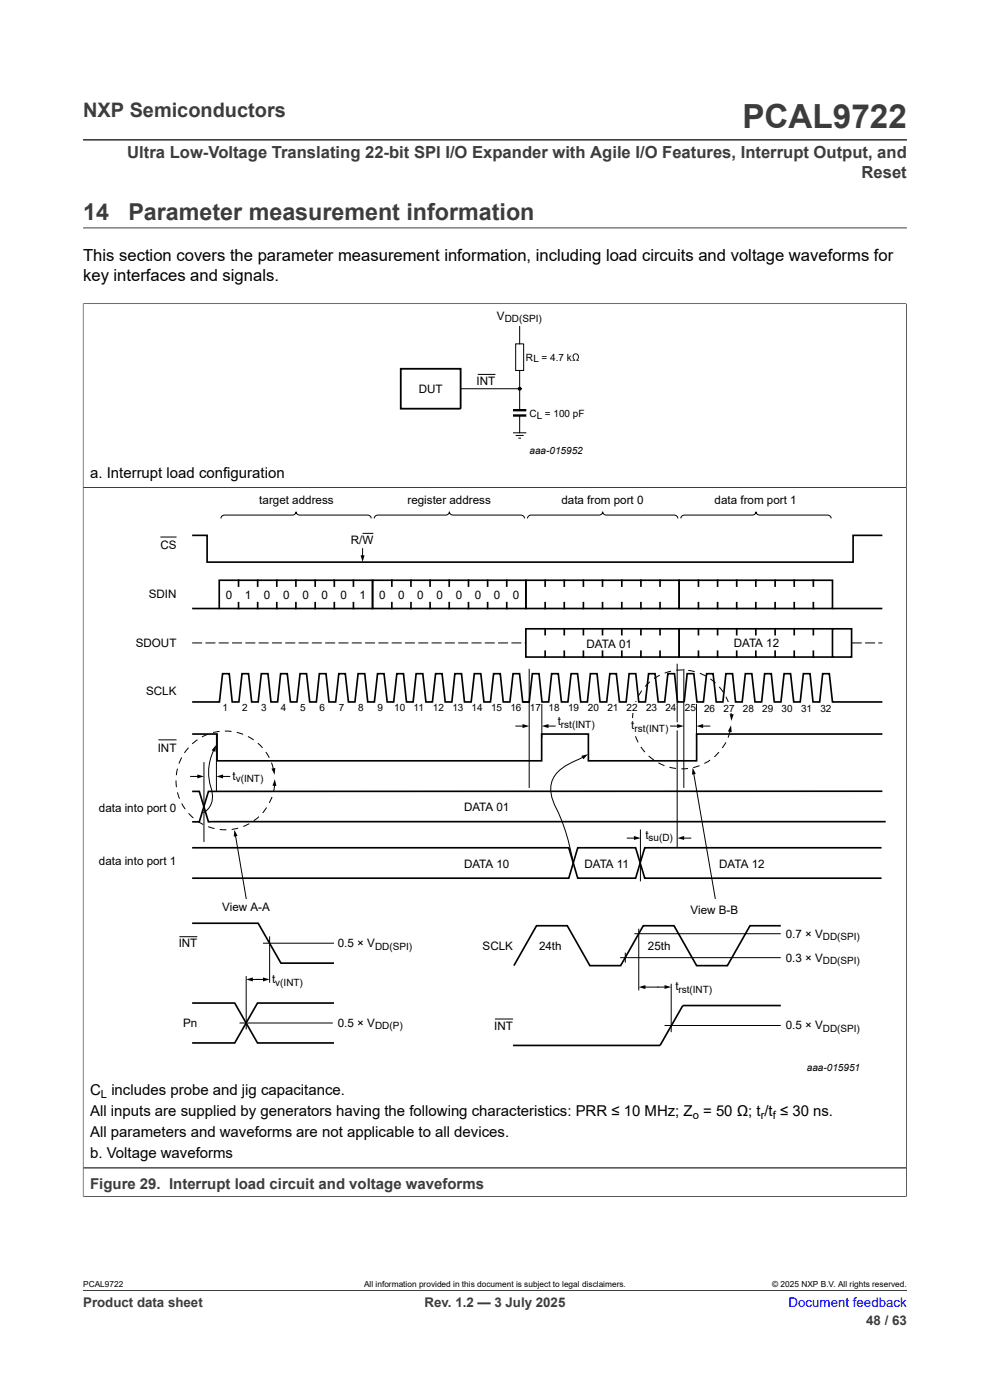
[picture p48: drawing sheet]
<svg xmlns="http://www.w3.org/2000/svg" width="210mm" height="297mm" viewBox="0 0 210 297" stroke-linecap="round" stroke-linejoin="round" font-family="sans-serif">
<defs><g id="words">
<text font-size="7.1" fill="#3c3c3c" x="157.5" y="27.2">PCAL9722</text>
<g font-size="4.9" fill="#3c3c3c">
<text x="17.6" y="46.6">14</text>
<text x="27.2" y="46.6">Parameter measurement information</text>
</g>
<text font-size="4.2" fill="#3c3c3c" x="17.6" y="24.8">NXP Semiconductors</text>
<g font-size="3.5" fill="#3c3c3c">
<text x="27" y="33.5">Ultra Low-Voltage Translating 22-bit SPI I/O Expander with Agile I/O Features, Interrupt Output, and</text>
<text x="182.8" y="37.7">Reset</text>
</g>
<g font-size="3.5">
<text x="17.6" y="55.5">This section covers the parameter measurement information, including load circuits and voltage waveforms for</text>
<text x="17.6" y="59.7">key interfaces and signals.</text>
</g>
<g font-size="3.2">
<text x="19.1" y="101.3">a. Interrupt load configuration</text>
<text x="19.1" y="232.3">C includes probe and jig capacitance.</text>
<text x="19.1" y="236.7">All inputs are supplied by generators having the following characteristics: PRR ≤ 10 MHz; Z = 50 Ω; t /t ≤ 30 ns.</text>
<text x="19.1" y="241.2">All parameters and waveforms are not applicable to all devices.</text>
<text x="19.1" y="245.6">b. Voltage waveforms</text>
</g>
<text font-size="3.2" fill="#3c3c3c" x="19.1" y="252.3">Figure 29. Interrupt load circuit and voltage waveforms</text>
<g font-size="2.8" fill="#3c3c3c">
<text x="17.6" y="277.3">Product data sheet</text>
<text x="90.1" y="277.3">Rev. 1.2 — 3 July 2025</text>
<text x="183.7" y="281">48 / 63</text>
</g>
<text font-size="2.8" fill="#00f" x="167.3" y="277.3">Document feedback</text>
<g font-size="2.5">
<text x="105.4" y="67.9">V</text>
<text x="88.8" y="83.3">DUT</text>
<text x="101.1" y="81.6">INT</text>
<text x="55" y="106.9">target address</text>
<text x="86.4" y="106.9">register address</text>
<text x="119.1" y="106.9">data from port 0</text>
<text x="151.6" y="106.9">data from port 1</text>
<text x="34" y="116.4">CS</text>
<text x="74.4" y="115.4">R/W</text>
<text x="31.6" y="126.9">SDIN</text>
<text x="47.9" y="127.1">0</text>
<text x="51.9" y="127.1">1</text>
<text x="56" y="127.1">0</text>
<text x="60.1" y="127.1">0</text>
<text x="64.1" y="127.1">0</text>
<text x="68.2" y="127.1">0</text>
<text x="72.3" y="127.1">0</text>
<text x="76.3" y="127.1">1</text>
<text x="80.4" y="127.1">0</text>
<text x="84.5" y="127.1">0</text>
<text x="88.5" y="127.1">0</text>
<text x="92.6" y="127.1">0</text>
<text x="96.7" y="127.1">0</text>
<text x="100.7" y="127.1">0</text>
<text x="104.8" y="127.1">0</text>
<text x="108.8" y="127.1">0</text>
<text x="28.8" y="137.2">SDOUT</text>
<text x="124.4" y="137.4">DATA 01</text>
<text x="155.6" y="137.3">DATA 12</text>
<text x="31" y="147.4">SCLK</text>
<text x="118.3" y="153.9">t</text>
<text x="133.9" y="154.7">t</text>
<text x="33.5" y="159.4">INT</text>
<text x="49.3" y="165.4">t</text>
<text x="21" y="172.3">data into port 0</text>
<text x="98.4" y="172.1">DATA 01</text>
<text x="136.9" y="178">t</text>
<text x="21" y="183.4">data into port 1</text>
<text x="98.4" y="184.1">DATA 10</text>
<text x="124" y="184.1">DATA 11</text>
<text x="152.6" y="184.1">DATA 12</text>
<text x="47.1" y="193.2">View A-A</text>
<text x="146.5" y="193.8">View B-B</text>
<text x="37.9" y="201">INT</text>
<text x="71.7" y="201">0.5 × V</text>
<text x="102.4" y="201.5">SCLK</text>
<text x="114.3" y="201.5">24th</text>
<text x="137.4" y="201.5">25th</text>
<text x="166.7" y="199">0.7 × V</text>
<text x="57.7" y="208.6">t</text>
<text x="166.7" y="204.1">0.3 × V</text>
<text x="143.3" y="210.1">t</text>
<text x="38.9" y="217.9">Pn</text>
<text x="71.7" y="217.8">0.5 × V</text>
<text x="104.8" y="218.4">INT</text>
<text x="166.7" y="218.4">0.5 × V</text>
</g>
<g font-size="2.4">
<text x="21.4" y="232.9">L</text>
<text x="146.9" y="237.4">o</text>
<text x="161.4" y="237.4">r</text>
<text x="163.9" y="237.4">f</text>
</g>
<g font-size="2.1">
<text x="107.1" y="68.4">DD(SPI)</text>
<text x="111.6" y="76.5">RL = 4.7 k</text>
<text x="112.3" y="88.4">CL = 100 pF</text>
<text x="112.3" y="96.3">aaa-015952</text>
<text x="47.2" y="150.8">1</text>
<text x="51.3" y="150.9">2</text>
<text x="55.4" y="150.9">3</text>
<text x="59.6" y="150.9">4</text>
<text x="63.6" y="150.9">5</text>
<text x="67.8" y="150.9">6</text>
<text x="71.9" y="150.9">7</text>
<text x="76" y="150.9">8</text>
<text x="80.1" y="150.9">9</text>
<text x="83.6" y="150.9">10</text>
<text x="87.7" y="150.9">11</text>
<text x="91.8" y="150.9">12</text>
<text x="96" y="150.9">13</text>
<text x="100" y="150.9">14</text>
<text x="104.2" y="150.9">15</text>
<text x="108.3" y="150.9">16</text>
<text x="112.4" y="150.9">17</text>
<text x="116.3" y="150.8">18</text>
<text x="119" y="154.3">rst(INT)</text>
<text x="120.5" y="150.9">19</text>
<text x="124.7" y="150.9">20</text>
<text x="128.8" y="150.9">21</text>
<text x="132.9" y="150.9">22</text>
<text x="134.6" y="155.2">rst(INT)</text>
<text x="137" y="150.9">23</text>
<text x="141.1" y="150.9">24</text>
<text x="145.3" y="150.9">25</text>
<text x="149.4" y="151">26</text>
<text x="153.5" y="151">27</text>
<text x="157.6" y="151">28</text>
<text x="161.7" y="151">29</text>
<text x="165.8" y="151">30</text>
<text x="169.9" y="151">31</text>
<text x="174" y="151">32</text>
<text x="50" y="165.9">v(INT)</text>
<text x="137.6" y="178.5">su(D)</text>
<text x="79.6" y="201.5">DD(SPI)</text>
<text x="174.5" y="199.5">DD(SPI)</text>
<text x="58.4" y="209.1">v(INT)</text>
<text x="174.5" y="204.6">DD(SPI)</text>
<text x="143.9" y="210.6">rst(INT)</text>
<text x="79.6" y="218.3">DD(P)</text>
<text x="174.5" y="218.9">DD(SPI)</text>
<text x="171.2" y="227.1">aaa-015951</text>
</g>
<g font-size="1.8">
<text x="17.6" y="273.1">PCAL9722</text>
<text x="77.2" y="273.1">All information provided in this document is subject to legal disclaimers.</text>
<text x="163.8" y="273.1">© 2025 NXP B.V. All rights reserved.</text>
</g>
</g></defs>
<path d="M17.6 29.7h174.8M17.6 48.3h174.8M17.6 64.4h174.7M192.3 64.4v183.4h-174.7v-183.4M17.6 103.4h174.7" fill="none" stroke="#3c3c3c" stroke-width=".21"/>
<path d="M85 78.2h12.7v8.5h-12.7z" fill="none" stroke="#000" stroke-width=".38"/>
<g fill="none" stroke="#000" stroke-width=".21">
<path d="M101.3 79.4h3.8M109.4 72.9h1.7v5.7h-1.7zM110.2 69.2v3.7M110.2 78.6v8.4M97.7 82.5h12.5M108.8 91.8h2.8M109.4 92.4h1.7M109.9 92.9h.6M110.2 88.1v3.7M34 113.9h3.4M46.9 110a.75 .75 0 0 1 .7-.7h14.4a.75 .75 0 0 0 .8-.7 .75 .75 0 0 0 .8 .7h14.4a.75 .75 0 0 1 .7 .7M76.9 113.2h2.3"/>
<path d="M76.9 116.4v1.7M79.4 110a.75 .75 0 0 1 .8-.7h14.3a.75 .75 0 0 0 .8-.7 .75 .75 0 0 0 .8 .7h14.4a.75 .75 0 0 1 .8 .7M111.9 110a.75 .75 0 0 1 .8-.7h14.4a.75 .75 0 0 0 .7-.7 .75 .75 0 0 0 .8 .7h14.4a.75 .75 0 0 1 .8 .7M144.4 110a.75 .75 0 0 1 .8-.7h14.4a.75 .75 0 0 0 .8-.7 .75 .75 0 0 0 .7 .7h14.4a.75 .75 0 0 1 .8 .7M33.6 157h3.8M45.6 158.8a10.6 10.6 0 0 0-.9 8.2 4.1 4.1 0 0 1-1.4 5.3M45.9 155.7v12.2M109.4 154h1.7M112.3 142v25M114.9 149.4v7M116.1 154h1.7M142.2 154h1.7"/>
<path d="M143.6 140.9v12.2M143.6 155.1v24.5M145.1 142v25M147.7 149.4v7M148.9 154h1.7M40.4 164.7h1.7M43.3 161.8v16.7M47 164.7h1.7M124 160.3l-.7 .5-1.5 .7a8.3 8.3 0 0 0-4.7 4.1 7.1 7.1 0 0 0 .9 5.8 45.1 45.1 0 0 1 3.6 11.7M133.1 177.8h1.7M144.8 177.8h1.7M38 198.7h3.9"/>
<path d="M57.2 198.6v9.9M134.6 198.1h31M135.5 197v13.1M50.8 217h19.8M52.2 207.1v11.3M53.4 207.8h2.7M55.8 200.1h15M105 216.2h3.8M131.5 203.2h34.1M132.6 202.1v2.1M136.6 209.4h4.6M141 217.6h24.6"/>
<path d="M142.4 208.7v10.3"/>
</g>
<g fill="#000">
<path d="M121.6 75.2a.72 .72 0 0 1 1.1 .1 .72 .72 0 0 1-.2 1h.3v.2h-.6v-.2a.57 .57 0 0 0 .4-.7 .57 .57 0 0 0-.8-.3l-.1 .2a.69 .69 0 0 0 .3 .8v.2h-.6v-.2h.4l-.3-.6zM76.5 117.8h.8l-.4 1.4zM45.8 158l-.1 1.5-.8-.3zM110.8 153.6l1.5 .4-1.5 .5zM114.9 154l1.4-.4v.9zM143.6 153.6l1.5 .4-1.5 .5zM147.7 154l1.4-.4v.9zM155.1 153.9l.1 1.4-.8-.1zM154.8 151.5h.8l-.5 1.4zM41.9 164.3l1.4 .4-1.4 .4zM45.9 164.7l1.4-.4v.8zM57.6 163.1l.8-.2-.1 1.5z"/>
<path d="M58.3 165.3l.3 1.4h-.8zM123.3 160.3l1.4-.3-.9 1.1zM134.5 177.3l1.4 .5-1.4 .4zM143.7 177.8l1.4-.5v.9zM52.2 207.8l1.4-.4v.8zM55.8 207.4l1.4 .4-1.4 .4zM135.5 209.4l1.4-.4v.8zM141 209l1.4 .4-1.4 .4z"/>
<circle cx="110.2" cy="82.5" r=".28"/>
</g>
<circle cx="110.2" cy="82.5" r=".28" fill="none" stroke="#000" stroke-width=".25"/>
<path d="M108.8 87h2.8M108.8 88.1h2.8" fill="none" stroke="#000" stroke-width=".51"/>
<g fill="none" stroke="#000" stroke-width=".35">
<path d="M40.8 113.6h3.1v5.7h137.1v-5.7h6.2M40.8 129.1h5.7M46.5 123.1h32.5v6h-32.5zM50.6 123.1v1.2M50.6 127.9v1.2M54.7 123.1v1.2M54.7 127.9v1.2M58.7 123.1v1.2M58.7 127.9v1.2M62.8 123.1v1.2M62.8 127.9v1.2M66.9 123.1v1.2"/>
<path d="M66.9 127.9v1.2M70.9 123.1v1.2M70.9 127.9v1.2M75 123.1v1.2M75 127.9v1.2M79 123.1h32.5v6h-32.5zM83.1 123.1v1.2M83.1 127.9v1.2M87.2 123.1v1.2M87.2 127.9v1.2M91.2 123.1v1.2M91.2 127.9v1.2"/>
<path d="M95.3 123.1v1.2M95.3 127.9v1.2M99.4 123.1v1.2M99.4 127.9v1.2M103.4 123.1v1.2M103.4 127.9v1.2M107.5 123.1v1.2M107.5 127.9v1.2M111.5 123.1h32.6v6h-32.6zM111.5 133.4h32.6v6h-32.6zM115.6 123.1v1.2M115.6 127.9v1.2"/>
<path d="M115.6 133.4v1.2M115.6 138.2v1.2M119.7 123.1v1.2M119.7 127.9v1.2M119.7 133.4v1.2M119.7 138.2v1.2M123.8 123.1v1.2M123.8 127.9v1.2M123.8 133.4v1.2M123.8 138.2v1.2M127.8 123.1v1.2M127.8 127.9v1.2"/>
<path d="M127.8 133.4v1.2M127.8 138.2v1.2M131.9 123.1v1.2M131.9 127.9v1.2M131.9 133.4v1.2M131.9 138.2v1.2M136 123.1v1.2M136 127.9v1.2M136 133.4v1.2M136 138.2v1.2M140 123.1v1.2M140 127.9v1.2"/>
<path d="M140 133.4v1.2M140 138.2v1.2M144.1 123.1h32.5v6h-32.5zM148.2 123.1v1.2M148.2 127.9v1.2M148.2 133.4v1.2M148.2 138.2v1.2M152.2 123.1v1.2M152.2 127.9v1.2M152.2 133.4v1.2M152.2 138.2v1.2M156.3 123.1v1.2"/>
<path d="M156.3 127.9v1.2M156.3 133.4v1.2M156.3 138.2v1.2M160.3 123.1v1.2M160.3 127.9v1.2M160.3 133.4v1.2M160.3 138.2v1.2M164.4 123.1v1.2M164.4 127.9v1.2M164.4 133.4v1.2M164.4 138.2v1.2M168.5 123.1v1.2"/>
<path d="M168.5 127.9v1.2M168.5 133.4v1.2M168.5 138.2v1.2M172.5 123.1v1.2M172.5 127.9v1.2M172.5 133.4v1.2M172.5 138.2v1.2M176.6 133.4h4v6h-4zM176.6 133.4h-32.5v6h32.5M176.6 129.1h10.6M40.8 148.9h5.7l.7-6h1.4l.7 6h1.4l.6-6h1.4l.7 6h1.4l.6-6h1.4l.7 6h1.4l.6-6h1.4l.7 6h1.4l.6-6h1.4l.7 6h1.4l.6-6h1.5l.6 6h1.4l.7-6h1.3l.7 6h1.4l.7-6h1.4l.6 6h1.4l.7-6h1.4l.6 6h1.4l.7-6h1.4l.6 6h1.4l.7-6h1.4l.6 6h1.4l.7-6h1.4l.6 6h1.5l.6-6h1.4l.6 6h1.4l.7-6h1.4l.7 6h1.3l.7-6h1.4l.7 6h1.4l.6-6h1.4l.7 6h1.4M40.8 155.7h5.2v5.7h68.9v-5.7h9.9v5.7h23v-5.7h39.4"/>
<path d="M110.9 148.9h1.4l.6-6h1.4l.7 6h1.4l.6-6h1.4l.7 6h1.4l.6-6h1.4l.7 6h1.4l.6-6h1.4l.7 6h1.4l.7-6h1.3l.7 6h1.4l.6-6h1.5l.6 6h1.4l.7-6h1.4l.6 6h1.4l.7-6h1.4l.6 6h1.4M40.8 179.8h79.8l2 6.5h12.2l2-6.5h50.2M40.8 186.3h79.8l2-6.5h12.2l2 6.5h50.2M40.8 195.9h14l4.8 8.4h11.2M165.6 196.4h-6.5l-4.8 8.5h-6.5l-4.8-8.5h-6.6l-4.7 8.5h-6.6l-4.8-8.5h-6.5l-4.8 8.5M40.8 212.8h9l4.8 8.5h16.2M70.8 212.8h-16.2l-4.8 8.5h-9M165.6 213.3h-20.8l-4.8 8.5h-31.2"/>
</g>
<path d="M154.9 155.1a10.5 10.5 0 0 1-16.7 5.8 10.5 10.5 0 0 1 1.6-17.6 10.5 10.5 0 0 1 15.3 8.8M58.3 166.6a10.5 10.5 0 0 1-15.6 8.2 10.5 10.5 0 0 1-1.1-17.6 10.5 10.5 0 0 1 16.5 6.3" fill="none" stroke="#000" stroke-width=".21" stroke-dasharray="1.4 1.1" stroke-linecap="butt"/>
<path d="M40.8 136.4h70.7M180.7 136.4h6.5" fill="none" stroke="#000" stroke-width=".21" stroke-dasharray="2.1 .7" stroke-linecap="butt"/>
<g fill="#fff">
<path d="M133.4 152.4h4v3.7h-4z"/>
<path d="M153 148.9h2.6v2.2h-2.6z"/>
<path d="M133.7 148.9h1.4v2.2h-1.4z"/>
</g>
<path d="M145.1 148.9l.7-6h1.4l.6 6h1.4l.7-6h1.4l.6 6h1.4l.7-6h1.4l.6 6h1.4l.7-6h1.4l.6 6h1.5l.6-6h1.4l.6 6h1.5l.6-6h1.4l.7 6h1.3l.7-6h1.4l.7 6h1.4l.6-6h1.4l.7 6h10.6M40.8 167.9h1.5l1.9 6.4h143.7M187.2 167.9h-143l-1.9 6.4h-1.5" fill="none" stroke="#000" stroke-width=".35"/>
<path d="M49.9 177.1l2.3 13.5M135.8 176.1v10.8M147.1 164l4.6 26.6" fill="none" stroke="#000" stroke-width=".21"/>
<path d="M49.7 176l.7 1.3-.8 .2zM146.9 162.8l.7 1.4-.8 .1z" fill="#000"/>
<path d="M17.6 64.5v189.4M17.7 64.4h174.5M192.3 64.5v189.4M17.7 103.4h174.5M17.6 253.8h174.7M17.6 247.8h174.7M17.6 273.8h174.8" fill="none" stroke="#3c3c3c" stroke-width=".21"/>
<use href="#words"/>
</svg>
